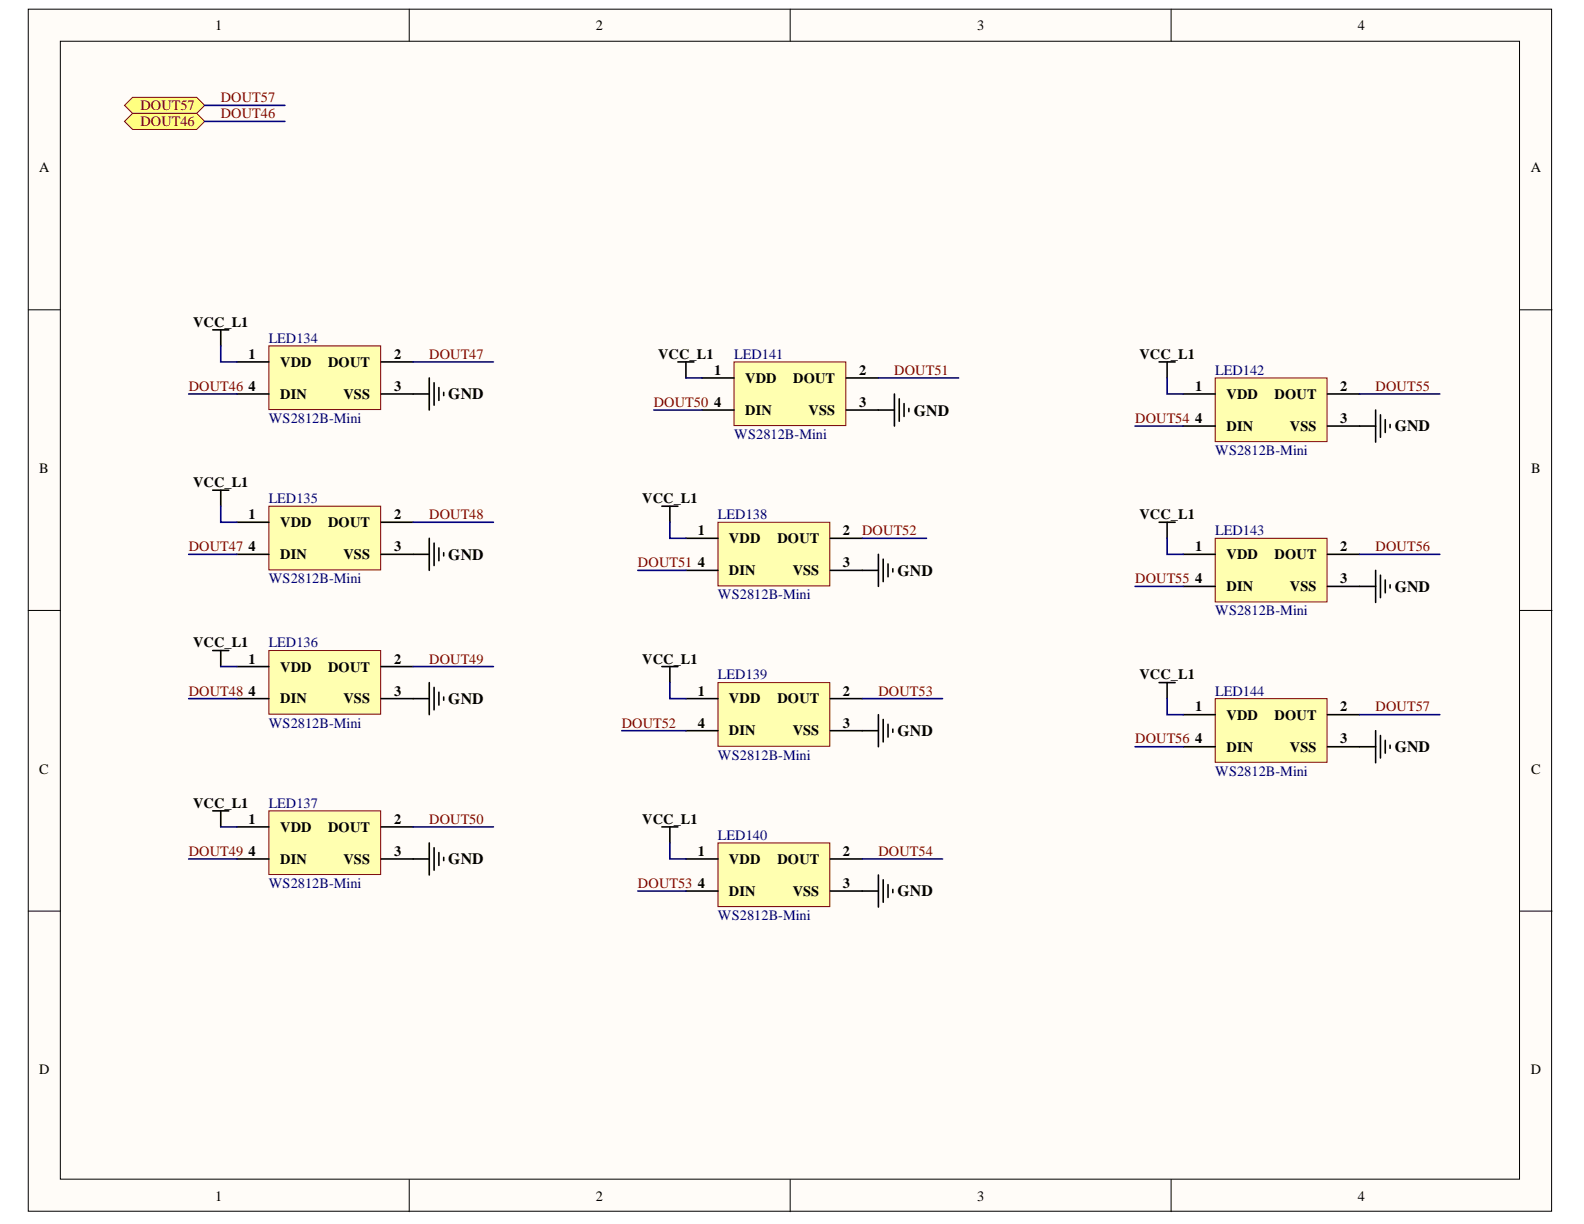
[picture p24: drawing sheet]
<svg xmlns="http://www.w3.org/2000/svg" width="279mm" height="216mm" viewBox="0 0 279 216" stroke-linecap="round" stroke-linejoin="round" font-family="sans-serif">
<defs><g id="words">
<g font-size="2.8">
<text x="79.1" y="70.4">GND</text>
<text x="161.2" y="73.3">GND</text>
<text x="246" y="76.1">GND</text>
<text x="79.1" y="98.7">GND</text>
<text x="158.3" y="101.6">GND</text>
<text x="246" y="104.4">GND</text>
<text x="79.1" y="124.2">GND</text>
<text x="158.3" y="129.8">GND</text>
<text x="246" y="132.7">GND</text>
<text x="79.1" y="152.4">GND</text>
<text x="158.3" y="158.1">GND</text>
</g>
<g font-size="2.5">
<text x="37.9" y="5.3">1</text>
<text x="105.1" y="5.3">2</text>
<text x="172.4" y="5.3">3</text>
<text x="239.5" y="5.3">4</text>
<text x="6.9" y="30.4">A</text>
<text x="270" y="30.4">A</text>
<text x="34" y="57.6">VCC_L1</text>
<text x="43.8" y="63.3">1</text>
<text x="49.4" y="64.7">VDD</text>
<text x="57.9" y="64.7">DOUT</text>
<text x="69.5" y="63.3">2</text>
<text x="116.1" y="63.3">VCC_L1</text>
<text x="201" y="63.3">VCC_L1</text>
<text x="43.8" y="68.9">4</text>
<text x="49.4" y="70.3">DIN</text>
<text x="60.6" y="70.3">VSS</text>
<text x="69.5" y="68.9">3</text>
<text x="126" y="66.1">1</text>
<text x="126" y="71.8">4</text>
<text x="131.5" y="67.6">VDD</text>
<text x="139.9" y="67.6">DOUT</text>
<text x="151.6" y="66.1">2</text>
<text x="151.6" y="71.8">3</text>
<text x="210.8" y="68.9">1</text>
<text x="216.4" y="70.3">VDD</text>
<text x="224.8" y="70.3">DOUT</text>
<text x="236.4" y="68.9">2</text>
<text x="131.5" y="73.2">DIN</text>
<text x="142.6" y="73.2">VSS</text>
<text x="210.8" y="74.6">4</text>
<text x="216.4" y="76">DIN</text>
<text x="227.5" y="76">VSS</text>
<text x="236.4" y="74.6">3</text>
<text x="6.9" y="83.4">B</text>
<text x="270.1" y="83.4">B</text>
<text x="34" y="85.9">VCC_L1</text>
<text x="113.3" y="88.8">VCC_L1</text>
<text x="43.8" y="91.5">1</text>
<text x="49.4" y="93">VDD</text>
<text x="57.9" y="93">DOUT</text>
<text x="69.5" y="91.5">2</text>
<text x="123.1" y="94.4">1</text>
<text x="128.6" y="95.8">VDD</text>
<text x="137.1" y="95.8">DOUT</text>
<text x="148.7" y="94.4">2</text>
<text x="201" y="91.5">VCC_L1</text>
<text x="43.8" y="97.2">4</text>
<text x="49.4" y="98.6">DIN</text>
<text x="60.6" y="98.6">VSS</text>
<text x="69.5" y="97.2">3</text>
<text x="123.1" y="100.1">4</text>
<text x="128.6" y="101.5">DIN</text>
<text x="139.8" y="101.5">VSS</text>
<text x="148.7" y="100.1">3</text>
<text x="210.8" y="97.2">1</text>
<text x="216.4" y="98.6">VDD</text>
<text x="224.8" y="98.6">DOUT</text>
<text x="236.4" y="97.2">2</text>
<text x="210.8" y="102.9">4</text>
<text x="216.4" y="104.3">DIN</text>
<text x="227.5" y="104.3">VSS</text>
<text x="236.4" y="102.9">3</text>
<text x="34" y="114.2">VCC_L1</text>
<text x="43.8" y="117">1</text>
<text x="49.4" y="118.5">VDD</text>
<text x="57.9" y="118.5">DOUT</text>
<text x="69.5" y="117">2</text>
<text x="113.3" y="117">VCC_L1</text>
<text x="201" y="119.8">VCC_L1</text>
<text x="43.8" y="122.7">4</text>
<text x="49.4" y="124.1">DIN</text>
<text x="60.6" y="124.1">VSS</text>
<text x="69.5" y="122.7">3</text>
<text x="123.1" y="122.7">1</text>
<text x="128.6" y="124.1">VDD</text>
<text x="137.1" y="124.1">DOUT</text>
<text x="148.7" y="122.7">2</text>
<text x="210.8" y="125.5">1</text>
<text x="236.4" y="125.5">2</text>
<text x="123.1" y="128.4">4</text>
<text x="128.6" y="129.7">DIN</text>
<text x="139.8" y="129.7">VSS</text>
<text x="148.7" y="128.4">3</text>
<text x="210.8" y="131.1">4</text>
<text x="216.4" y="126.9">VDD</text>
<text x="224.8" y="126.9">DOUT</text>
<text x="236.4" y="131.1">3</text>
<text x="6.9" y="136.5">C</text>
<text x="216.4" y="132.6">DIN</text>
<text x="227.5" y="132.6">VSS</text>
<text x="270.1" y="136.5">C</text>
<text x="34" y="142.5">VCC_L1</text>
<text x="43.8" y="145.3">1</text>
<text x="49.4" y="146.7">VDD</text>
<text x="57.9" y="146.7">DOUT</text>
<text x="69.5" y="145.3">2</text>
<text x="113.3" y="145.3">VCC_L1</text>
<text x="43.8" y="151">4</text>
<text x="49.4" y="152.3">DIN</text>
<text x="60.6" y="152.3">VSS</text>
<text x="69.5" y="151">3</text>
<text x="123.1" y="151">1</text>
<text x="128.6" y="152.3">VDD</text>
<text x="137.1" y="152.3">DOUT</text>
<text x="148.7" y="151">2</text>
<text x="123.1" y="156.6">4</text>
<text x="128.6" y="158">DIN</text>
<text x="139.8" y="158">VSS</text>
<text x="148.7" y="156.6">3</text>
<text x="6.9" y="189.5">D</text>
<text x="270" y="189.5">D</text>
<text x="37.9" y="211.8">1</text>
<text x="105.1" y="211.8">2</text>
<text x="172.4" y="211.8">3</text>
<text x="239.5" y="211.8">4</text>
</g>
<g font-size="2.5" fill="#800000">
<text x="24.8" y="19.4">DOUT57</text>
<text x="24.8" y="22.3">DOUT46</text>
<text x="38.9" y="18.1">DOUT57</text>
<text x="38.9" y="20.9">DOUT46</text>
<text x="75.7" y="63.3">DOUT47</text>
<text x="33.3" y="68.9">DOUT46</text>
<text x="115.3" y="71.8">DOUT50</text>
<text x="157.7" y="66.1">DOUT51</text>
<text x="242.6" y="68.9">DOUT55</text>
<text x="200.2" y="74.6">DOUT54</text>
<text x="75.7" y="91.5">DOUT48</text>
<text x="152.1" y="94.4">DOUT52</text>
<text x="33.3" y="97.2">DOUT47</text>
<text x="112.5" y="100.1">DOUT51</text>
<text x="242.6" y="97.2">DOUT56</text>
<text x="200.2" y="102.9">DOUT55</text>
<text x="75.7" y="117">DOUT49</text>
<text x="33.3" y="122.7">DOUT48</text>
<text x="154.9" y="122.7">DOUT53</text>
<text x="242.6" y="125.5">DOUT57</text>
<text x="109.7" y="128.4">DOUT52</text>
<text x="200.2" y="131.1">DOUT56</text>
<text x="75.7" y="145.3">DOUT50</text>
<text x="33.3" y="151">DOUT49</text>
<text x="154.9" y="151">DOUT54</text>
<text x="112.5" y="156.6">DOUT53</text>
</g>
<g font-size="2.5" fill="#000080">
<text x="47.4" y="60.5">LED134</text>
<text x="129.5" y="63.3">LED141</text>
<text x="214.3" y="66.1">LED142</text>
<text x="47.4" y="74.6">WS2812B-Mini</text>
<text x="129.5" y="77.4">WS2812B-Mini</text>
<text x="214.3" y="80.2">WS2812B-Mini</text>
<text x="47.4" y="88.8">LED135</text>
<text x="126.6" y="91.5">LED138</text>
<text x="214.3" y="94.4">LED143</text>
<text x="47.4" y="102.9">WS2812B-Mini</text>
<text x="126.6" y="105.7">WS2812B-Mini</text>
<text x="214.3" y="108.5">WS2812B-Mini</text>
<text x="47.4" y="114.2">LED136</text>
<text x="126.6" y="119.8">LED139</text>
<text x="214.3" y="122.7">LED144</text>
<text x="47.4" y="128.4">WS2812B-Mini</text>
<text x="126.6" y="134">WS2812B-Mini</text>
<text x="214.3" y="136.8">WS2812B-Mini</text>
<text x="47.4" y="142.5">LED137</text>
<text x="126.6" y="148.1">LED140</text>
<text x="47.4" y="156.6">WS2812B-Mini</text>
<text x="126.6" y="162.3">WS2812B-Mini</text>
</g>
</g></defs>
<g fill="#fffcf8" stroke="#000" stroke-width=".18">
<path d="M5 1.6h268.7v212h-268.7z"/>
<path d="M10.6 7.3h257.4v200.7h-257.4z"/>
</g>
<path d="M72.2 1.6v5.7M139.4 1.6v5.7M206.6 1.6v5.7M5 54.6h5.6M268.1 54.6h5.7M5 107.7h5.6M268.1 107.7h5.7M5 160.7h5.6M268.1 160.7h5.7M72.2 208.1v5.6M139.4 208.1v5.6M206.6 208.1v5.6" fill="none" stroke="#000" stroke-width=".18"/>
<path d="M47.4 61h19.7v11.2h-19.7z" fill="#ffffb0" stroke="#800000" stroke-width=".18"/>
<path d="M37.5 58.2h2.9M38.9 58.2v2.8M41.8 63.8h5.6M41.8 69.5h5.6M67.2 63.8h5.7M67.2 69.5h8.5M75.7 66.7v5.6M76.6 67.5v4M77.4 68.4v2.2M78.3 69.2v.6" fill="none" stroke="#000" stroke-width=".28"/>
<path d="M47.4 89.3h19.7v11.2h-19.7z" fill="#ffffb0" stroke="#800000" stroke-width=".18"/>
<path d="M37.5 86.5h2.9M38.9 86.5v2.8M41.8 92.1h5.6M41.8 97.8h5.6M67.2 92.1h5.7M67.2 97.8h8.5M75.7 94.9v5.7M76.6 95.8v4M77.4 96.6v2.3M78.3 97.5v.6" fill="none" stroke="#000" stroke-width=".28"/>
<path d="M47.4 114.7h19.7v11.3h-19.7z" fill="#ffffb0" stroke="#800000" stroke-width=".18"/>
<path d="M37.5 114.7h2.9M38.9 114.7v2.9M41.8 117.6h5.6M67.2 117.6h5.7M41.8 123.2h5.6M67.2 123.2h8.5M75.7 120.4v5.7M76.6 121.3v3.9M77.4 122.1v2.3M78.3 122.9v.6" fill="none" stroke="#000" stroke-width=".28"/>
<path d="M47.4 143h19.7v11.3h-19.7z" fill="#ffffb0" stroke="#800000" stroke-width=".18"/>
<path d="M37.5 143h2.9M38.9 143v2.9M41.8 145.9h5.6M41.8 151.5h5.6M67.2 145.9h5.7M67.2 151.5h8.5M75.7 148.7v5.6M76.6 149.5v4M77.4 150.4v2.2M78.3 151.2v.6" fill="none" stroke="#000" stroke-width=".28"/>
<path d="M129.5 63.8h19.7v11.3h-19.7z" fill="#ffffb0" stroke="#800000" stroke-width=".18"/>
<path d="M119.6 63.8h2.8M121 63.8v2.9M123.8 66.7h5.7M123.8 72.3h5.7M149.3 66.7h5.6M149.3 72.3h8.5M157.8 69.5v5.7M158.6 70.3v4M159.5 71.2v2.3M160.3 72v.6" fill="none" stroke="#000" stroke-width=".28"/>
<g fill="#ffff80" stroke="#800000" stroke-width=".18">
<path d="M22 18.6l1.4-1.4h11.3l1.4 1.4-1.4 1.4h-11.3z" fill-rule="evenodd"/>
<path d="M22 21.4l1.4-1.4h11.3l1.4 1.4-1.4 1.4h-11.3z" fill-rule="evenodd"/>
</g>
<path d="M126.6 92.1h19.8v11.2h-19.8z" fill="#ffffb0" stroke="#800000" stroke-width=".18"/>
<path d="M116.7 89.3h2.9M118.2 89.3v2.8M121 94.9h5.6M146.5 94.9h5.6M154.9 97.8v5.6M155.8 98.6v4M156.6 99.5v2.2M121 100.6h5.6M146.5 100.6h8.4M157.5 100.3v.6" fill="none" stroke="#000" stroke-width=".28"/>
<path d="M126.6 120.4h19.8v11.2h-19.8z" fill="#ffffb0" stroke="#800000" stroke-width=".18"/>
<path d="M116.7 117.6h2.9M118.2 117.6v2.8M121 123.2h5.6M121 128.9h5.6M146.5 123.2h5.6M146.5 128.9h8.4M154.9 126.1v5.6M155.8 126.9v4M156.6 127.8v2.2M157.5 128.6v.6" fill="none" stroke="#000" stroke-width=".28"/>
<path d="M126.6 148.7h19.8v11.2h-19.8z" fill="#ffffb0" stroke="#800000" stroke-width=".18"/>
<path d="M116.7 145.9h2.9M118.2 145.9v2.8M121 151.5h5.6M121 157.2h5.6M146.5 151.5h5.6M146.5 157.2h8.4M154.9 154.3v5.7M155.8 155.2v3.9M156.6 156v2.3M157.5 156.9v.6" fill="none" stroke="#000" stroke-width=".28"/>
<path d="M214.4 66.7h19.7v11.2h-19.7z" fill="#ffffb0" stroke="#800000" stroke-width=".18"/>
<path d="M204.5 63.8h2.8M205.9 63.8v2.9M208.7 69.5h5.7M208.7 75.2h5.7M234.2 69.5h5.6M234.2 75.2h8.4M242.6 72.3v5.7M243.5 73.2v3.9M244.3 74v2.3M245.2 74.9v.5" fill="none" stroke="#000" stroke-width=".28"/>
<path d="M214.4 94.9h19.7v11.3h-19.7z" fill="#ffffb0" stroke="#800000" stroke-width=".18"/>
<path d="M204.5 92.1h2.8M205.9 92.1v2.8M208.7 97.8h5.7M234.2 97.8h5.6M208.7 103.4h5.7M234.2 103.4h8.4M242.6 100.6v5.7M243.5 101.5v3.9M244.3 102.3v2.3M245.2 103.2v.5" fill="none" stroke="#000" stroke-width=".28"/>
<path d="M214.4 123.2h19.7v11.3h-19.7z" fill="#ffffb0" stroke="#800000" stroke-width=".18"/>
<path d="M204.5 120.4h2.8M205.9 120.4v2.8M208.7 126.1h5.7M208.7 131.7h5.7M234.2 126.1h5.6M234.2 131.7h8.4M242.6 128.9v5.6M243.5 129.7v4M244.3 130.6v2.2M245.2 131.4v.6" fill="none" stroke="#000" stroke-width=".28"/>
<g fill="none" stroke="#000080" stroke-width=".28">
<path d="M36.1 18.6h14.2M36.1 21.4h14.2M33.3 69.5h8.5M38.9 61v2.8h2.9M72.9 63.8h14.1M115.3 72.3h8.5M121 66.7h2.8M154.9 66.7h14.2M200.2 75.2h8.5M205.9 66.7v2.8h2.8M239.8 69.5h14.2M33.3 97.8h8.5"/>
<path d="M38.9 89.3v2.8h2.9M72.9 92.1h14.1M118.2 92.1v2.8h2.8M152.1 94.9h11.3M205.9 94.9v2.9h2.8M239.8 97.8h14.2M38.9 117.6h2.9M72.9 117.6h14.1M112.5 100.6h8.5M200.2 103.4h8.5M33.3 123.2h8.5M109.7 128.9h11.3"/>
<path d="M118.2 120.4v2.8h2.8M152.1 123.2h14.2M200.2 131.7h8.5M205.9 123.2v2.9h2.8M239.8 126.1h14.2M33.3 151.5h8.5M38.9 145.9h2.9M72.9 145.9h14.1M112.5 157.2h8.5M118.2 148.7v2.8h2.8M152.1 151.5h14.2"/>
</g>
<use href="#words"/>
</svg>
